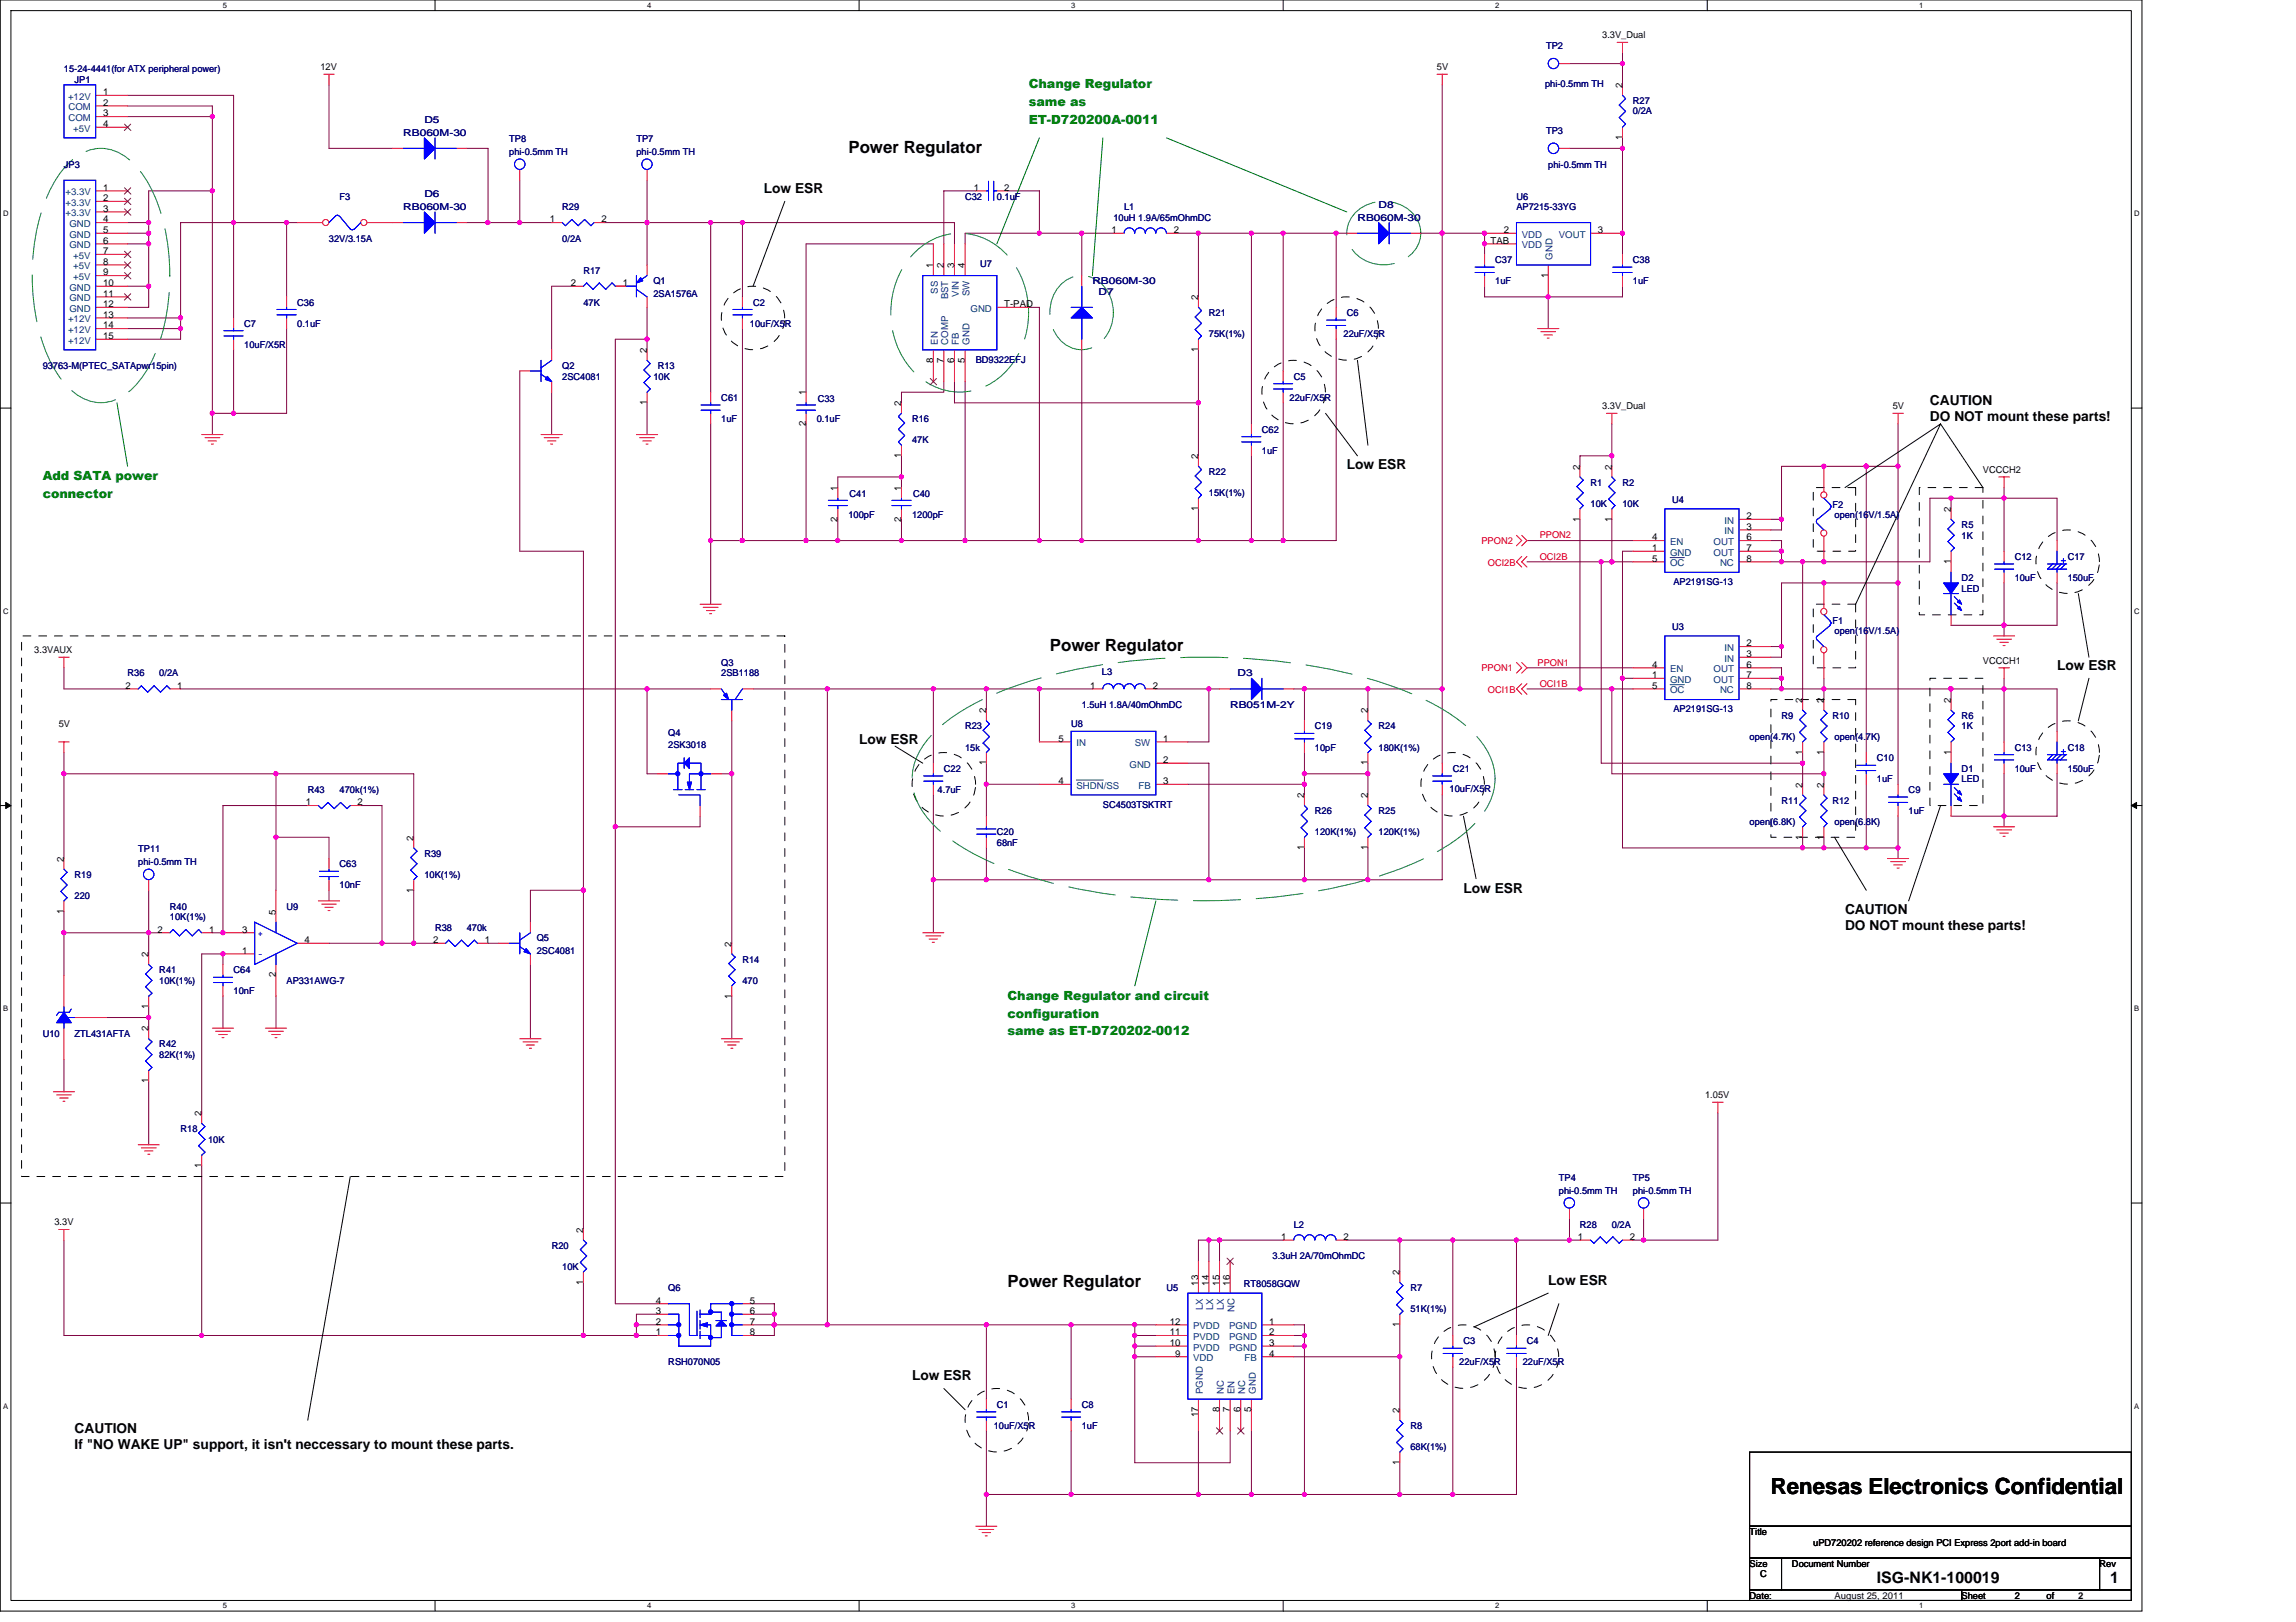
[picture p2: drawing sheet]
<svg xmlns="http://www.w3.org/2000/svg" width="297mm" height="210mm" viewBox="0 0 297 210" stroke-linecap="round" stroke-linejoin="round" font-family="sans-serif">
<defs><g id="words">
<text font-size="2.9" x="229.1" y="193.3">Renesas Electronics Confidential</text>
<g font-size="2.2">
<text x="109.8" y="19.9">Power Regulator</text>
<text x="135.8" y="84.3">Power Regulator</text>
<text x="130.3" y="166.6">Power Regulator</text>
</g>
<g font-size="2.1">
<text x="242.8" y="204.9">ISG-NK1-100019</text>
<text x="273" y="204.9">1</text>
</g>
<g font-size="1.8">
<text x="98.8" y="25">Low ESR</text>
<text x="249.7" y="52.4">CAUTION</text>
<text x="249.7" y="54.5">DO NOT mount these parts!</text>
<text x="174.2" y="60.6">Low ESR</text>
<text x="266.1" y="86.7">Low ESR</text>
<text x="111.1" y="96.3">Low ESR</text>
<text x="189.3" y="115.5">Low ESR</text>
<text x="238.7" y="118.2">CAUTION</text>
<text x="238.7" y="120.4">DO NOT mount these parts!</text>
<text x="200.3" y="166.2">Low ESR</text>
<text x="118" y="178.6">Low ESR</text>
<text x="9.6" y="185.4">CAUTION</text>
<text x="9.6" y="187.6">If &quot;NO WAKE UP&quot; support, it isn't neccessary to mount these parts.</text>
</g>
<g font-size="1.6" fill="#008000">
<text x="133.1" y="11.4">Change Regulator</text>
<text x="133.1" y="13.7">same as</text>
<text x="133.1" y="16">ET-D720200A-0011</text>
<text x="5.5" y="62.1">Add SATA power</text>
<text x="5.5" y="64.5">connector</text>
<text x="130.3" y="129.4">Change Regulator and circuit</text>
<text x="130.3" y="131.7">configuration</text>
<text x="130.3" y="134">same as ET-D720202-0012</text>
</g>
<g font-size="1.2">
<text x="207.3" y="5">3.3V_Dual</text>
<text x="41.5" y="9.1">12V</text>
<text x="185.9" y="9.1">5V</text>
<text x="209.9" y="11.4" transform="rotate(-90 209.9 11.4)">2</text>
<text x="13.3" y="13.7">2</text>
<text x="13.3" y="15.1">3</text>
<text x="13.3" y="16.4">4</text>
<text x="13.3" y="12.3">1</text>
<text x="209.9" y="18.1" transform="rotate(-90 209.9 18.1)">1</text>
<text x="13.3" y="28.8">4</text>
<text x="13.3" y="27.4">3</text>
<text x="13.3" y="26">2</text>
<text x="13.3" y="24.7">1</text>
<text x="71.1" y="28.8">1</text>
<text x="77.8" y="28.8">2</text>
<text x="126" y="24.7">1</text>
<text x="129.9" y="24.7">2</text>
<text x="13.3" y="30.2">5</text>
<text x="13.3" y="31.5">6</text>
<text x="13.3" y="32.9">7</text>
<text x="13.3" y="34.3">8</text>
<text x="13.3" y="35.6">9</text>
<text x="120.7" y="34.7" transform="rotate(-90 120.7 34.7)">1</text>
<text x="122.1" y="34.7" transform="rotate(-90 122.1 34.7)">2</text>
<text x="123.5" y="34.7" transform="rotate(-90 123.5 34.7)">3</text>
<text x="124.8" y="34.7" transform="rotate(-90 124.8 34.7)">4</text>
<text x="143.8" y="30.2">1</text>
<text x="151.9" y="30.2">2</text>
<text x="192.8" y="31.5">TAB</text>
<text x="194.6" y="30.2">2</text>
<text x="200.3" y="35.9" transform="rotate(-90 200.3 35.9)">1</text>
<text x="206.7" y="30.2">3</text>
<text x="13.3" y="37">10</text>
<text x="13.3" y="38.4">11</text>
<text x="13.3" y="39.8">12</text>
<text x="13.3" y="41.1">13</text>
<text x="73.8" y="37">2</text>
<text x="80.6" y="37">1</text>
<text x="129.9" y="39.8">T-PAD</text>
<text x="155" y="38.8" transform="rotate(-90 155 38.8)">2</text>
<text x="13.3" y="42.5">14</text>
<text x="13.3" y="43.9">15</text>
<text x="83.7" y="45.7" transform="rotate(-90 83.7 45.7)">2</text>
<text x="120.7" y="46.9" transform="rotate(-90 120.7 46.9)">8</text>
<text x="122.1" y="46.9" transform="rotate(-90 122.1 46.9)">7</text>
<text x="123.5" y="46.9" transform="rotate(-90 123.5 46.9)">6</text>
<text x="124.8" y="46.9" transform="rotate(-90 124.8 46.9)">5</text>
<text x="155" y="45.6" transform="rotate(-90 155 45.6)">1</text>
<text x="83.7" y="52.4" transform="rotate(-90 83.7 52.4)">1</text>
<text x="104.3" y="51.2" transform="rotate(-90 104.3 51.2)">1</text>
<text x="116.6" y="52.5" transform="rotate(-90 116.6 52.5)">2</text>
<text x="207.3" y="53">3.3V_Dual</text>
<text x="244.9" y="53">5V</text>
<text x="104.3" y="55.1" transform="rotate(-90 104.3 55.1)">2</text>
<text x="116.6" y="59.3" transform="rotate(-90 116.6 59.3)">1</text>
<text x="155" y="59.4" transform="rotate(-90 155 59.4)">2</text>
<text x="108.4" y="63.5" transform="rotate(-90 108.4 63.5)">1</text>
<text x="116.6" y="63.5" transform="rotate(-90 116.6 63.5)">1</text>
<text x="204.4" y="60.8" transform="rotate(-90 204.4 60.8)">2</text>
<text x="208.5" y="60.8" transform="rotate(-90 208.5 60.8)">2</text>
<text x="256.5" y="61.2">VCCCH2</text>
<text x="108.4" y="67.5" transform="rotate(-90 108.4 67.5)">2</text>
<text x="116.6" y="67.5" transform="rotate(-90 116.6 67.5)">2</text>
<text x="155" y="66.1" transform="rotate(-90 155 66.1)">1</text>
<text x="204.4" y="67.5" transform="rotate(-90 204.4 67.5)">1</text>
<text x="208.5" y="67.5" transform="rotate(-90 208.5 67.5)">1</text>
<text x="213.8" y="71.3">1</text>
<text x="213.8" y="69.9">4</text>
<text x="225.9" y="71.3">7</text>
<text x="225.9" y="69.9">6</text>
<text x="225.9" y="68.6">3</text>
<text x="225.9" y="67.2">2</text>
<text x="252.4" y="66.3" transform="rotate(-90 252.4 66.3)">2</text>
<text x="213.8" y="72.7">5</text>
<text x="225.9" y="72.7">8</text>
<text x="252.4" y="73" transform="rotate(-90 252.4 73)">1</text>
<text x="225.9" y="83.7">2</text>
<text x="4.4" y="84.5">3.3VAUX</text>
<text x="16.3" y="89.1">2</text>
<text x="22.9" y="89.1">1</text>
<text x="141.1" y="89.1">1</text>
<text x="149.1" y="89.1">2</text>
<text x="213.8" y="89.1">5</text>
<text x="213.8" y="87.8">1</text>
<text x="213.8" y="86.4">4</text>
<text x="225.9" y="87.8">7</text>
<text x="225.9" y="86.4">6</text>
<text x="225.9" y="85">3</text>
<text x="225.9" y="89.1">8</text>
<text x="256.5" y="85.9">VCCCH1</text>
<text x="7.6" y="94.1">5V</text>
<text x="127.6" y="92.3" transform="rotate(-90 127.6 92.3)">2</text>
<text x="136.9" y="96">5</text>
<text x="150.5" y="96">1</text>
<text x="176.9" y="92.3" transform="rotate(-90 176.9 92.3)">2</text>
<text x="233.2" y="91" transform="rotate(-90 233.2 91)">2</text>
<text x="235.9" y="91" transform="rotate(-90 235.9 91)">2</text>
<text x="252.4" y="91" transform="rotate(-90 252.4 91)">2</text>
<text x="127.6" y="99" transform="rotate(-90 127.6 99)">1</text>
<text x="136.9" y="101.5">4</text>
<text x="150.5" y="98.7">2</text>
<text x="150.5" y="101.5">3</text>
<text x="176.9" y="99" transform="rotate(-90 176.9 99)">1</text>
<text x="233.2" y="101.9" transform="rotate(-90 233.2 101.9)">2</text>
<text x="233.2" y="97.7" transform="rotate(-90 233.2 97.7)">1</text>
<text x="235.9" y="101.9" transform="rotate(-90 235.9 101.9)">2</text>
<text x="235.9" y="97.7" transform="rotate(-90 235.9 97.7)">1</text>
<text x="252.4" y="97.7" transform="rotate(-90 252.4 97.7)">1</text>
<text x="39.6" y="104.2">1</text>
<text x="46.3" y="104.2">2</text>
<text x="168.7" y="103.3" transform="rotate(-90 168.7 103.3)">2</text>
<text x="176.9" y="103.3" transform="rotate(-90 176.9 103.3)">2</text>
<text x="8.3" y="111.5" transform="rotate(-90 8.3 111.5)">2</text>
<text x="53.5" y="108.8" transform="rotate(-90 53.5 108.8)">2</text>
<text x="168.7" y="110" transform="rotate(-90 168.7 110)">1</text>
<text x="176.9" y="110" transform="rotate(-90 176.9 110)">1</text>
<text x="233.2" y="108.6" transform="rotate(-90 233.2 108.6)">1</text>
<text x="235.9" y="108.6" transform="rotate(-90 235.9 108.6)">1</text>
<text x="8.3" y="118.2" transform="rotate(-90 8.3 118.2)">1</text>
<text x="35.7" y="118.4" transform="rotate(-90 35.7 118.4)">5</text>
<text x="53.5" y="115.5" transform="rotate(-90 53.5 115.5)">1</text>
<text x="19.2" y="123.9" transform="rotate(-90 19.2 123.9)">2</text>
<text x="20.4" y="120.7">2</text>
<text x="27" y="120.7">1</text>
<text x="31.3" y="120.7">3</text>
<text x="31.3" y="123.4">1</text>
<text x="39.4" y="122">4</text>
<text x="56" y="122">2</text>
<text x="62.7" y="122">1</text>
<text x="94.7" y="122.5" transform="rotate(-90 94.7 122.5)">2</text>
<text x="19.2" y="130.6" transform="rotate(-90 19.2 130.6)">1</text>
<text x="35.7" y="126.5" transform="rotate(-90 35.7 126.5)">2</text>
<text x="94.7" y="129.2" transform="rotate(-90 94.7 129.2)">1</text>
<text x="19.2" y="133.5" transform="rotate(-90 19.2 133.5)">2</text>
<text x="19.2" y="140.2" transform="rotate(-90 19.2 140.2)">1</text>
<text x="220.6" y="142.1">1.05V</text>
<text x="26.1" y="144.4" transform="rotate(-90 26.1 144.4)">2</text>
<text x="26.1" y="151.2" transform="rotate(-90 26.1 151.2)">1</text>
<text x="7" y="158.6">3.3V</text>
<text x="75.5" y="159.5" transform="rotate(-90 75.5 159.5)">2</text>
<text x="165.8" y="160.5">1</text>
<text x="173.8" y="160.5">2</text>
<text x="204.1" y="160.5">1</text>
<text x="210.9" y="160.5">2</text>
<text x="75.5" y="166.2" transform="rotate(-90 75.5 166.2)">1</text>
<text x="155" y="166.4" transform="rotate(-90 155 166.4)">13</text>
<text x="156.4" y="166.4" transform="rotate(-90 156.4 166.4)">14</text>
<text x="157.8" y="166.4" transform="rotate(-90 157.8 166.4)">15</text>
<text x="159.1" y="166.4" transform="rotate(-90 159.1 166.4)">16</text>
<text x="181.1" y="165" transform="rotate(-90 181.1 165)">2</text>
<text x="84.8" y="168.7">4</text>
<text x="84.8" y="170.1">3</text>
<text x="84.8" y="171.4">2</text>
<text x="84.8" y="172.8">1</text>
<text x="97" y="172.8">8</text>
<text x="97" y="168.7">5</text>
<text x="97" y="170.1">6</text>
<text x="97" y="171.4">7</text>
<text x="151.4" y="172.8">11</text>
<text x="151.4" y="171.4">12</text>
<text x="164.2" y="171.4">1</text>
<text x="164.2" y="172.8">2</text>
<text x="181.1" y="171.7" transform="rotate(-90 181.1 171.7)">1</text>
<text x="151.4" y="174.2">10</text>
<text x="152" y="175.6">9</text>
<text x="164.2" y="174.2">3</text>
<text x="164.2" y="175.6">4</text>
<text x="155" y="183.4" transform="rotate(-90 155 183.4)">17</text>
<text x="157.8" y="182.7" transform="rotate(-90 157.8 182.7)">8</text>
<text x="159.1" y="182.7" transform="rotate(-90 159.1 182.7)">7</text>
<text x="160.5" y="182.7" transform="rotate(-90 160.5 182.7)">6</text>
<text x="161.9" y="182.7" transform="rotate(-90 161.9 182.7)">5</text>
<text x="181.1" y="182.8" transform="rotate(-90 181.1 182.8)">2</text>
<text x="181.1" y="189.6" transform="rotate(-90 181.1 189.6)">1</text>
<text x="226.4" y="198.6">Title</text>
<text x="226.4" y="202.8">Size</text>
<text x="231.8" y="202.8">Document Number</text>
<text x="234.6" y="200">uPD720202 reference design PCI Express 2port add-in board</text>
<text x="271.6" y="202.8">Rev</text>
<text x="226.4" y="206.9">Date:</text>
<text x="227.7" y="204.1">C</text>
<text x="237.3" y="206.9">August 25, 2011</text>
<text x="253.8" y="206.9">Sheet</text>
<text x="260.6" y="206.9">2</text>
<text x="264.8" y="206.9">of</text>
<text x="268.9" y="206.9">2</text>
</g>
<g font-size="1.2" fill="#000080">
<text x="8.3" y="9.4">15-24-4441(for ATX peripheral power)</text>
<text x="9.6" y="10.7">JP1</text>
<text x="199.9" y="11.3">phi-0.5mm TH</text>
<text x="200" y="6.3">TP2</text>
<text x="52.2" y="17.6">RB060M-30</text>
<text x="54.9" y="15.9">D5</text>
<text x="200" y="17.3">TP3</text>
<text x="211.3" y="13.5">R27</text>
<text x="211.3" y="14.7">0/2A</text>
<text x="8.3" y="21.7">JP3</text>
<text x="65.9" y="18.4">TP8</text>
<text x="65.9" y="20">phi-0.5mm TH</text>
<text x="82.3" y="18.4">TP7</text>
<text x="82.3" y="20">phi-0.5mm TH</text>
<text x="200.3" y="21.7">phi-0.5mm TH</text>
<text x="43.9" y="25.8">F3</text>
<text x="52.2" y="27.2">RB060M-30</text>
<text x="54.9" y="25.5">D6</text>
<text x="72.7" y="27.2">R29</text>
<text x="124.9" y="25.8">C32</text>
<text x="129" y="25.8">0.1uF</text>
<text x="144.1" y="28.6">10uH 1.9A/65mOhmDC</text>
<text x="145.4" y="27.2">L1</text>
<text x="175.6" y="28.6">RB060M-30</text>
<text x="178.3" y="26.9">D8</text>
<text x="196.2" y="25.8">U6</text>
<text x="196.2" y="27.2">AP7215-33YG</text>
<text x="42.6" y="31.3">32V/3.15A</text>
<text x="72.7" y="31.3">0/2A</text>
<text x="75.5" y="35.4">R17</text>
<text x="126.8" y="34.6">U7</text>
<text x="193.4" y="34">C37</text>
<text x="211.3" y="34">C38</text>
<text x="38.5" y="39.5">C36</text>
<text x="75.5" y="39.5">47K</text>
<text x="84.5" y="36.8">Q1</text>
<text x="84.5" y="38.4">2SA1576A</text>
<text x="97.4" y="39.5">C2</text>
<text x="141.3" y="36.8">RB060M-30</text>
<text x="142.1" y="38.2">D7</text>
<text x="156.4" y="40.9">R21</text>
<text x="174.2" y="40.9">C6</text>
<text x="193.4" y="36.8">1uF</text>
<text x="211.3" y="36.8">1uF</text>
<text x="5.5" y="47.8">93763-M(PTEC_SATApwr15pin)</text>
<text x="31.6" y="42.3">C7</text>
<text x="31.6" y="45">10uF/X5R</text>
<text x="38.5" y="42.3">0.1uF</text>
<text x="72.7" y="47.8">Q2</text>
<text x="85.1" y="47.8">R13</text>
<text x="97" y="42.3">10uF/X5R</text>
<text x="126.2" y="46.9">BD9322EFJ</text>
<text x="156.4" y="43.6">75K(1%)</text>
<text x="173.8" y="43.6">22uF/X5R</text>
<text x="72.7" y="49.1">2SC4081</text>
<text x="84.5" y="49.1">10K</text>
<text x="93.3" y="51.9">C61</text>
<text x="105.8" y="52">C33</text>
<text x="166.8" y="51.9">22uF/X5R</text>
<text x="167.4" y="49.1">C5</text>
<text x="93.3" y="54.6">1uF</text>
<text x="105.7" y="54.6">0.1uF</text>
<text x="118" y="54.6">R16</text>
<text x="118" y="57.4">47K</text>
<text x="163.3" y="56">C62</text>
<text x="163.3" y="58.7">1uF</text>
<text x="109.9" y="64.3">C41</text>
<text x="118.1" y="64.3">C40</text>
<text x="156.4" y="61.5">R22</text>
<text x="156.4" y="64.2">15K(1%)</text>
<text x="205.8" y="62.8">R1</text>
<text x="205.8" y="65.6">10K</text>
<text x="209.9" y="62.8">R2</text>
<text x="209.9" y="65.6">10K</text>
<text x="216.3" y="65">U4</text>
<text x="237.1" y="65.7">F2</text>
<text x="109.8" y="67">100pF</text>
<text x="118" y="67">1200pF</text>
<text x="237.3" y="67">open(16V/1.5A)</text>
<text x="253.8" y="68.3">R5</text>
<text x="253.8" y="69.7">1K</text>
<text x="216.5" y="75.7">AP2191SG-13</text>
<text x="253.8" y="75.2">D2</text>
<text x="253.8" y="76.6">LED</text>
<text x="260.6" y="72.5">C12</text>
<text x="260.6" y="75.2">10uF</text>
<text x="267.5" y="72.5">C17</text>
<text x="267.5" y="75.2">150uF</text>
<text x="216.3" y="81.5">U3</text>
<text x="237.1" y="80.8">F1</text>
<text x="237.3" y="82">open(16V/1.5A)</text>
<text x="16.5" y="87.5">R36</text>
<text x="20.6" y="87.5">0/2A</text>
<text x="93.3" y="86.2">Q3</text>
<text x="93.3" y="87.5">2SB1188</text>
<text x="142.6" y="87.4">L3</text>
<text x="160.1" y="87.5">D3</text>
<text x="86.5" y="95.2">Q4</text>
<text x="124.9" y="94.4">R23</text>
<text x="138.6" y="94.1">U8</text>
<text x="140" y="91.7">1.5uH 1.8A/40mOhmDC</text>
<text x="159.1" y="91.7">RB051M-2Y</text>
<text x="170.1" y="94.4">C19</text>
<text x="178.3" y="94.4">R24</text>
<text x="216.5" y="92.2">AP2191SG-13</text>
<text x="226.4" y="95.8">open(4.7K)</text>
<text x="230.5" y="93">R9</text>
<text x="237.1" y="93">R10</text>
<text x="237.3" y="95.8">open(4.7K)</text>
<text x="253.8" y="93">R6</text>
<text x="253.8" y="94.4">1K</text>
<text x="86.5" y="96.9">2SK3018</text>
<text x="122.1" y="99.9">C22</text>
<text x="124.9" y="97.1">15k</text>
<text x="170.1" y="97.1">10pF</text>
<text x="178.3" y="97.1">180K(1%)</text>
<text x="188" y="99.9">C21</text>
<text x="242.8" y="98.5">C10</text>
<text x="242.8" y="101.3">1uF</text>
<text x="253.8" y="99.9">D1</text>
<text x="253.8" y="101.3">LED</text>
<text x="260.6" y="97.1">C13</text>
<text x="260.6" y="99.9">10uF</text>
<text x="267.5" y="97.1">C18</text>
<text x="267.5" y="99.9">150uF</text>
<text x="39.8" y="102.6">R43</text>
<text x="43.9" y="102.6">470k(1%)</text>
<text x="121.3" y="102.6">4.7uF</text>
<text x="142.7" y="104.5">SC4503TSKTRT</text>
<text x="170.1" y="105.4">R26</text>
<text x="178.3" y="105.4">R25</text>
<text x="187.5" y="102.5">10uF/X5R</text>
<text x="226.4" y="106.7">open(6.8K)</text>
<text x="230.5" y="104">R11</text>
<text x="237.1" y="104">R12</text>
<text x="237.3" y="106.7">open(6.8K)</text>
<text x="246.9" y="102.6">C9</text>
<text x="246.9" y="105.4">1uF</text>
<text x="9.6" y="113.6">R19</text>
<text x="17.9" y="110.3">TP11</text>
<text x="17.9" y="112">phi-0.5mm TH</text>
<text x="43.9" y="112.2">C63</text>
<text x="54.9" y="110.8">R39</text>
<text x="54.9" y="113.6">10K(1%)</text>
<text x="129" y="108.1">C20</text>
<text x="129" y="109.5">68nF</text>
<text x="170.1" y="108.1">120K(1%)</text>
<text x="178.3" y="108.1">120K(1%)</text>
<text x="9.6" y="116.3">220</text>
<text x="22" y="117.7">R40</text>
<text x="22" y="119.1">10K(1%)</text>
<text x="37.1" y="117.7">U9</text>
<text x="43.9" y="115">10nF</text>
<text x="20.6" y="125.9">R41</text>
<text x="30.2" y="125.9">C64</text>
<text x="56.3" y="120.5">R38</text>
<text x="60.4" y="120.5">470k</text>
<text x="69.4" y="121.8">Q5</text>
<text x="69.4" y="123.5">2SC4081</text>
<text x="96.1" y="124.6">R14</text>
<text x="20.6" y="127.3">10K(1%)</text>
<text x="30.2" y="128.7">10nF</text>
<text x="37.1" y="127.3">AP331AWG-7</text>
<text x="96.1" y="127.3">470</text>
<text x="5.5" y="134.2">U10</text>
<text x="9.6" y="134.2">ZTL431AFTA</text>
<text x="20.6" y="135.6">R42</text>
<text x="20.6" y="136.9">82K(1%)</text>
<text x="23.4" y="146.5">R18</text>
<text x="26.9" y="147.9">10K</text>
<text x="201.7" y="152.8">TP4</text>
<text x="201.7" y="154.5">phi-0.5mm TH</text>
<text x="211.3" y="152.8">TP5</text>
<text x="211.3" y="154.5">phi-0.5mm TH</text>
<text x="71.4" y="161.6">R20</text>
<text x="167.4" y="158.9">L2</text>
<text x="204.4" y="158.9">R28</text>
<text x="208.5" y="158.9">0/2A</text>
<text x="72.7" y="164.3">10K</text>
<text x="86.5" y="167.1">Q6</text>
<text x="150.9" y="167.1">U5</text>
<text x="160.9" y="166.5">RT8058GQW</text>
<text x="164.6" y="163">3.3uH 2A/70mOhmDC</text>
<text x="182.5" y="167.1">R7</text>
<text x="182.5" y="169.8">51K(1%)</text>
<text x="189.3" y="173.9">C3</text>
<text x="197.5" y="173.9">C4</text>
<text x="86.5" y="176.7">RSH070N05</text>
<text x="188.8" y="176.7">22uF/X5R</text>
<text x="197" y="176.7">22uF/X5R</text>
<text x="128.6" y="184.9">10uF/X5R</text>
<text x="129" y="182.2">C1</text>
<text x="140" y="182.2">C8</text>
<text x="140" y="184.9">1uF</text>
<text x="182.5" y="184.9">R8</text>
<text x="182.5" y="187.7">68K(1%)</text>
</g>
<g font-size="1.2" fill="#004080">
<text x="8.8" y="12.9">+12V</text>
<text x="8.9" y="14.3">COM</text>
<text x="8.9" y="15.7">COM</text>
<text x="9.5" y="17">+5V</text>
<text x="8.5" y="28">+3.3V</text>
<text x="8.5" y="26.6">+3.3V</text>
<text x="8.5" y="25.3">+3.3V</text>
<text x="9" y="29.4">GND</text>
<text x="9" y="30.8">GND</text>
<text x="9" y="32.1">GND</text>
<text x="9.5" y="33.5">+5V</text>
<text x="9.5" y="34.9">+5V</text>
<text x="196.9" y="30.8">VDD</text>
<text x="196.9" y="32.1">VDD</text>
<text x="200.9" y="33.6" transform="rotate(-90 200.9 33.6)">GND</text>
<text x="201.7" y="30.8">VOUT</text>
<text x="8.8" y="41.7">+12V</text>
<text x="9" y="37.6">GND</text>
<text x="9" y="39">GND</text>
<text x="9" y="40.3">GND</text>
<text x="9.5" y="36.2">+5V</text>
<text x="121.3" y="38" transform="rotate(-90 121.3 38)">SS</text>
<text x="122.7" y="38.8" transform="rotate(-90 122.7 38.8)">BST</text>
<text x="124.1" y="38.4" transform="rotate(-90 124.1 38.4)">VIN</text>
<text x="125.4" y="38.4" transform="rotate(-90 125.4 38.4)">SW</text>
<text x="125.6" y="40.3">GND</text>
<text x="8.8" y="43.1">+12V</text>
<text x="8.8" y="44.5">+12V</text>
<text x="121.3" y="44.6" transform="rotate(-90 121.3 44.6)">EN</text>
<text x="122.7" y="44.6" transform="rotate(-90 122.7 44.6)">COMP</text>
<text x="124.1" y="44.6" transform="rotate(-90 124.1 44.6)">FB</text>
<text x="125.4" y="44.6" transform="rotate(-90 125.4 44.6)">GND</text>
<text x="216.1" y="71.9">GND</text>
<text x="216.1" y="70.5">EN</text>
<text x="221.7" y="71.9">OUT</text>
<text x="221.7" y="70.5">OUT</text>
<text x="223.1" y="69.2">IN</text>
<text x="223.1" y="67.8">IN</text>
<text x="216.1" y="73.3">OC</text>
<text x="222.5" y="73.3">NC</text>
<text x="216.1" y="89.7">OC</text>
<text x="216.1" y="88.3">GND</text>
<text x="216.1" y="87">EN</text>
<text x="221.7" y="88.3">OUT</text>
<text x="221.7" y="87">OUT</text>
<text x="222.5" y="89.7">NC</text>
<text x="223.1" y="85.6">IN</text>
<text x="223.1" y="84.2">IN</text>
<text x="139.3" y="96.6">IN</text>
<text x="146.1" y="99.3">GND</text>
<text x="146.8" y="96.6">SW</text>
<text x="139.3" y="102.1">SHDN/SS</text>
<text x="147.3" y="102.1">FB</text>
<text x="154.3" y="173.4">PVDD</text>
<text x="154.3" y="172">PVDD</text>
<text x="155.6" y="169.5" transform="rotate(-90 155.6 169.5)">LX</text>
<text x="157" y="169.5" transform="rotate(-90 157 169.5)">LX</text>
<text x="158.3" y="169.5" transform="rotate(-90 158.3 169.5)">LX</text>
<text x="159" y="172">PGND</text>
<text x="159" y="173.4">PGND</text>
<text x="159.7" y="169.8" transform="rotate(-90 159.7 169.8)">NC</text>
<text x="154.3" y="176.1">VDD</text>
<text x="154.3" y="174.8">PVDD</text>
<text x="159" y="174.8">PGND</text>
<text x="161" y="176.1">FB</text>
<text x="155.6" y="180.4" transform="rotate(-90 155.6 180.4)">PGND</text>
<text x="158.3" y="180.4" transform="rotate(-90 158.3 180.4)">NC</text>
<text x="159.7" y="180.4" transform="rotate(-90 159.7 180.4)">EN</text>
<text x="161.1" y="180.4" transform="rotate(-90 161.1 180.4)">NC</text>
<text x="162.5" y="180.4" transform="rotate(-90 162.5 180.4)">GND</text>
</g>
<g font-size="1.2" fill="#f00">
<text x="191.7" y="70.4">PPON2</text>
<text x="199.2" y="69.7">PPON2</text>
<text x="192.5" y="73.3">OCI2B</text>
<text x="199.2" y="72.4">OCI2B</text>
<text x="191.7" y="86.8">PPON1</text>
<text x="192.5" y="89.7">OCI1B</text>
<text x="198.9" y="86.1">PPON1</text>
<text x="199.2" y="88.9">OCI1B</text>
</g>
<g font-size="1.2" fill="#00f">
<text x="33.4" y="121.1">+</text>
<text x="33.4" y="123.9">-</text>
</g>
<g font-size="1">
<text x="28.8" y="1">5</text>
<text x="83.7" y="1">4</text>
<text x="138.6" y="1">3</text>
<text x="193.4" y="1">2</text>
<text x="248.3" y="1">1</text>
<text x=".4" y="28">D</text>
<text x="276.1" y="28">D</text>
<text x=".4" y="79.4">C</text>
<text x="276.1" y="79.4">C</text>
<text x=".4" y="130.9">B</text>
<text x="276.1" y="130.9">B</text>
<text x=".4" y="182.3">A</text>
<text x="276.1" y="182.3">A</text>
<text x="28.8" y="208.2">5</text>
<text x="83.7" y="208.2">4</text>
<text x="138.6" y="208.2">3</text>
<text x="193.4" y="208.2">2</text>
<text x="248.3" y="208.2">1</text>
</g>
</g></defs>
<path d="M0 0h277.1v208.5h-277.1zM1.4 1.4h274.3v205.7h-274.3z" fill="none" stroke="#000" stroke-width=".13"/>
<g fill="#fff">
<path d="M28.8 .1h.6v1.1h-.6z"/>
<path d="M28.8 207.3h.6v1.1h-.6z"/>
</g>
<path d="M56.3 0v1.4M56.3 207.1v1.4" fill="none" stroke="#000" stroke-width=".13"/>
<g fill="#fff">
<path d="M83.7 .1h.6v1.1h-.6z"/>
<path d="M83.7 207.3h.6v1.1h-.6z"/>
</g>
<path d="M111.1 0v1.4M111.1 207.1v1.4" fill="none" stroke="#000" stroke-width=".13"/>
<g fill="#fff">
<path d="M138.6 .1h.5v1.1h-.5z"/>
<path d="M138.6 207.3h.5v1.1h-.5z"/>
</g>
<path d="M166 0v1.4M166 207.1v1.4" fill="none" stroke="#000" stroke-width=".13"/>
<g fill="#fff">
<path d="M193.4 .1h.6v1.1h-.6z"/>
<path d="M193.4 207.3h.6v1.1h-.6z"/>
</g>
<path d="M220.9 0v1.4M220.9 207.1v1.4" fill="none" stroke="#000" stroke-width=".13"/>
<g fill="#fff">
<path d="M248.3 .1h.6v1.1h-.6z"/>
<path d="M248.3 207.3h.6v1.1h-.6z"/>
<path d="M.4 27.1h.7v1.1h-.7z"/>
<path d="M276.1 27.1h.7v1.1h-.7z"/>
<path d="M.4 78.5h.7v1.1h-.7z"/>
<path d="M276.1 78.5h.7v1.1h-.7z"/>
</g>
<path d="M0 52.8h1.4M275.7 52.8h1.4" fill="none" stroke="#000" stroke-width=".13"/>
<g fill="#fff">
<path d="M.4 130h.7v1.1h-.7z"/>
<path d="M276.1 130h.7v1.1h-.7z"/>
</g>
<path d="M0 104.2h1.4M275.7 104.2h1.4" fill="none" stroke="#000" stroke-width=".13"/>
<path d="M.7 103.8l.7 .4-.7 .4zM275.7 104.2l.7-.4v.8z" fill="#000" stroke="#000" stroke-width=".13"/>
<g fill="#fff">
<path d="M.4 181.4h.7v1.1h-.7z"/>
<path d="M276.1 181.4h.7v1.1h-.7z"/>
</g>
<g fill="none" stroke="#000" stroke-width=".13">
<path d="M101.5 26.1l-4.1 10.9M171.5 53.5l4.1 5.5M175.6 46.6l1.4 11M251.1 54.9l-12.4 8.2M251.1 54.9l-11 23.3M251.1 54.9l5.4 8.2M268.9 76.8l1.4 8.2M115.8 96.6l3.6 2.2M270.3 87.8l-1.4 5.5M189.3 105.6l1.7 8.1M237.3 108.4l4.1 6.8M251.1 104.2l-4.2 12.4"/>
<path d="M0 155.7h1.4M45.3 152.3l-5.5 31.5M275.7 155.7h1.4M122.1 179.7l2.8 2.7M200.3 167.3l-9.6 4.4M201.7 168.7l-1.4 4.1M226.4 187.9h49.3v9.6h-49.3zM226.4 197.5h49.3v4.1h-49.3zM226.4 201.6h4.1v4.1h-4.1zM226.4 205.7h27.4v1.4h-27.4zM230.5 201.6h41.1v4.1h-41.1zM253.8 205.7h21.9v1.4h-21.9z"/>
<path d="M271.6 201.6h4.1v4.1h-4.1z"/>
</g>
<g fill="none" stroke="#800040" stroke-width=".13">
<path d="M16.5 13.7h11v42.5M16.5 12.3h13.7v28.8M16.5 15.1h11M42.6 11v8.2h8.2M60.4 19.2h2.7v9.6M186.6 11v87.8M203 8.2h6.9M203 19.2h6.9M209.9 6.9v4.1M209.9 17.8v15.1M19.2 31.6v5.4h-2.7M19.2 30.2v1.4h-2.7"/>
<path d="M19.2 28.8v1.4h-2.7M19.2 37v2.8h-2.7M27.5 24.7h-8.3v4.1h-2.7M37.1 38.4v-9.6h-13.7v15.1h-6.9M37.1 28.8h1.4M60.4 28.8h11M67.2 23.3v5.5M74.1 37h-2.7v8.3M78.2 28.8h45.3v2.8M79.6 37h1.4M83.7 23.3v11M83.7 39.8v5.5"/>
<path d="M91.9 28.8v22M96.1 28.8v9.6M120.8 31.6h-16.5v19.2M126.2 24.7h-4.1v6.9M130.3 24.7h4.2v5.5M133.1 39.8h1.4v30.2M140 30.2v5.5M144.1 30.2h-19.2v1.4M152.3 30.2h2.7M155 30.2h6.9v24.7M155 30.2v8.2M161.9 30.2h4.1"/>
<path d="M166 30.2h6.9v9.6M166 30.2v17.8M172.9 30.2h1.3M183.8 30.2h8.3v2.7M192.1 37v1.4h17.8v-1.4M200.3 38.4v4.1M16.5 41.1h6.9M16.5 42.5h6.9M30.2 45.3v8.2M37.1 42.5v11h-9.6M67.2 48v23.3h8.3v87.8M71.4 50.8v5.4"/>
<path d="M83.7 43.9h-4.1v124.8h5.5M83.7 52.1v4.1M91.9 54.9v23.3M96.1 42.5v27.5M104.3 54.9v15.1M116.6 59v4.1M122.1 49.4v1.4h-5.5v1.3M123.5 49.4v2.7h31.5M124.9 49.4v20.6M140 45.3v24.7M155 45.3v13.7M161.9 59v11"/>
<path d="M166 52.1v17.9M172.9 43.9v26.1h-81M208.5 54.9v5.4M208.5 59h-4.1v1.3M245.6 54.9v46.6M108.4 67.2v2.8M116.6 61.7h-8.2v1.4M116.6 67.2v2.8M155 65.8v4.2M197.5 70h13.8M197.5 72.7h13.8M204.4 67.2v22"/>
<path d="M207.2 72.7v26.1h26M208.5 67.2v5.5M211.3 71.3h-1.4v38.4h35.7M229.1 70h1.4v2.7M229.1 71.3h1.4M229.1 67.2h1.4M233.2 72.7v17.8M241.4 60.3v37.1M245.6 60.3h-15.1v8.3h-1.4M245.6 75.4h-15.1v9.6h-1.4M252.4 64.5v1.3M259.3 63.1v8.2"/>
<path d="M259.3 75.4v6.9M266.1 70v-5.5h-16.4v8.2h-20.6M266.1 75.4v5.5h-13.7M8.3 86.4v2.8h8.2M8.3 97.4v13.7M23.4 89.2h68.5M83.7 89.2v10.9h1.4M94.7 93.3v28.8M97.4 89.2h30.2M107 89.2v82.2M120.8 89.2v9.6M127.6 89.2h6.9v6.8"/>
<path d="M127.6 89.2v2.7M127.6 98.8v6.8M134.5 89.2h6.8M149.5 89.2h8.3M153.7 98.8h2.7v15.1M156.4 89.2v6.8h-2.7M167.4 89.2h19.2M168.8 89.2v4.1M168.8 97.4v5.5M177 89.2v2.7M177 98.8v4.1M197.5 89.2h13.8"/>
<path d="M197.5 86.4h13.8M208.5 89.2v10.9h27.5M209.9 87.8h1.4M229.1 89.2h37v5.4M229.1 86.4h1.4v2.8M229.1 87.8h1.4M229.1 83.7h1.4M233.2 97.4v4.1M236 87.8v2.7M236 97.4v4.1M252.4 89.2v1.3M259.3 87.8v8.2"/>
<path d="M8.3 118v2.7M8.3 100.1h45.2v8.3M19.2 115.2v8.2M35.7 100.1v8.3h6.9v2.7M35.7 108.4v6.8M39.8 104.2h-11v16.5h-1.3M42.6 115.2v1.4M46.7 104.2h2.7v17.9h4.1M53.5 115.2v6.9h2.8M75.5 115.2h-6.9v4.1M90.6 105.6v1.4h-11M93.3 100.1h1.4"/>
<path d="M120.8 102.9v17.8M127.6 109.7v4.2M127.6 101.5h6.9M153.7 101.5h15.1M168.8 100.1h8.2M168.8 109.7v4.2M177 109.7v4.2M186.6 102.9v11h-65.8M233.2 108.4v1.3M236 108.4v1.3M241.4 101.5v8.2M245.6 105.6v5.5"/>
<path d="M259.3 100.1v6.9M266.1 100.1v5.5h-13.7M8.3 137.2v4.1M13.8 131.7h5.4M19.2 130.3v2.8M19.2 139.9v8.2M20.6 120.7h-12.3v5.5M28.8 124.8v-1.4h-2.7v20.6M28.8 128.9v4.2M35.7 128.9v4.2M42.6 122.1h6.8M63.1 122.1h1.4"/>
<path d="M68.6 124.8v9.6M94.7 128.9v5.5M26.1 150.9v21.9M203 157.7v2.8M222.2 144v16.5h-9.6v-2.8M8.3 160.5v12.3h76.8M75.5 166v6.8M82.3 171.4h2.8M85.1 170.1h-2.8v2.7M97.4 171.4h30.2M97.4 168.7h2.8v4.1h-2.8M97.4 170.1h2.8"/>
<path d="M127.6 171.4h11v9.7M127.6 171.4v9.7M138.6 171.4h10.9M146.8 171.4v1.4h2.7M146.8 174.2h2.7M146.8 175.6h2.7M146.8 172.8v16.5h12.3v-4.1M155 163.2v-2.7h1.4v2.7M156.4 160.5h9.6M157.8 160.5v2.7M167.4 171.4h1.4v22M167.4 172.8h1.4"/>
<path d="M167.4 174.2h1.4M167.4 175.6h13.7M174.2 160.5h30.2M181.1 160.5v4.1M181.1 171.4v11M188 176.9v16.5h8.2v-16.5M188 160.5v12.3M196.2 160.5v12.3M211.3 160.5h1.3M127.6 193.4h60.4M127.6 185.2v12.3M138.6 185.2v8.2"/>
<path d="M155 185.2v8.2M161.9 185.2v8.2M181.1 189.3v4.1"/>
</g>
<g fill="#f0f" stroke="#f0f" stroke-width=".13">
<circle cx="67.2" cy="28.8" r=".27"/>
<circle cx="100.2" cy="171.4" r=".27"/>
<circle cx="186.6" cy="30.2" r=".27"/>
<circle cx="83.7" cy="28.8" r=".27"/>
<circle cx="82.3" cy="171.4" r=".27"/>
<circle cx="192" cy="30.2" r=".27"/>
<circle cx="96" cy="28.8" r=".27"/>
<circle cx="104.3" cy="69.9" r=".27"/>
<circle cx="37.1" cy="28.8" r=".27"/>
<circle cx="107" cy="171.4" r=".27"/>
<circle cx="107" cy="89.1" r=".27"/>
<circle cx="96" cy="69.9" r=".27"/>
<circle cx="155" cy="52.1" r=".27"/>
<circle cx="155" cy="30.2" r=".27"/>
<circle cx="27.5" cy="24.7" r=".27"/>
<circle cx="108.4" cy="69.9" r=".27"/>
<circle cx="166" cy="69.9" r=".27"/>
<circle cx="139.9" cy="30.2" r=".27"/>
<circle cx="134.5" cy="30.2" r=".27"/>
<circle cx="134.5" cy="69.9" r=".27"/>
<circle cx="124.8" cy="69.9" r=".27"/>
<circle cx="116.6" cy="69.9" r=".27"/>
<circle cx="91.9" cy="28.8" r=".27"/>
<circle cx="155" cy="69.9" r=".27"/>
<circle cx="139.9" cy="69.9" r=".27"/>
<circle cx="91.9" cy="69.9" r=".27"/>
<circle cx="75.5" cy="115.2" r=".27"/>
<circle cx="161.9" cy="30.2" r=".27"/>
<circle cx="161.9" cy="69.9" r=".27"/>
<circle cx="79.6" cy="107" r=".27"/>
<circle cx="82.3" cy="172.8" r=".27"/>
<circle cx="75.5" cy="172.8" r=".27"/>
<circle cx="94.7" cy="100.1" r=".27"/>
<circle cx="83.7" cy="43.9" r=".27"/>
<circle cx="209.9" cy="8.2" r=".27"/>
<circle cx="83.7" cy="89.1" r=".27"/>
<circle cx="203" cy="160.5" r=".27"/>
<circle cx="196.2" cy="160.5" r=".27"/>
<circle cx="27.5" cy="53.5" r=".27"/>
<circle cx="209.9" cy="30.2" r=".27"/>
<circle cx="209.9" cy="19.2" r=".27"/>
<circle cx="161.9" cy="193.4" r=".27"/>
<circle cx="155" cy="193.4" r=".27"/>
<circle cx="168.7" cy="174.2" r=".27"/>
<circle cx="146.8" cy="171.4" r=".27"/>
<circle cx="138.6" cy="171.4" r=".27"/>
<circle cx="138.6" cy="193.4" r=".27"/>
<circle cx="168.7" cy="193.4" r=".27"/>
<circle cx="157.8" cy="160.5" r=".27"/>
<circle cx="156.4" cy="160.5" r=".27"/>
<circle cx="168.7" cy="172.8" r=".27"/>
<circle cx="181.1" cy="175.6" r=".27"/>
<circle cx="181.1" cy="160.5" r=".27"/>
<circle cx="212.6" cy="160.5" r=".27"/>
<circle cx="187.9" cy="193.4" r=".27"/>
<circle cx="181.1" cy="193.4" r=".27"/>
<circle cx="127.6" cy="193.4" r=".27"/>
<circle cx="127.6" cy="171.4" r=".27"/>
<circle cx="146.8" cy="175.6" r=".27"/>
<circle cx="146.8" cy="174.2" r=".27"/>
<circle cx="146.8" cy="172.8" r=".27"/>
<circle cx="63.1" cy="28.8" r=".27"/>
<circle cx="192" cy="31.5" r=".27"/>
<circle cx="172.9" cy="30.2" r=".27"/>
<circle cx="200.3" cy="38.4" r=".27"/>
<circle cx="100.2" cy="170.1" r=".27"/>
<circle cx="208.5" cy="72.7" r=".27"/>
<circle cx="230.5" cy="72.7" r=".27"/>
<circle cx="230.5" cy="71.3" r=".27"/>
<circle cx="230.5" cy="67.2" r=".27"/>
<circle cx="235.9" cy="100.1" r=".27"/>
<circle cx="208.5" cy="89.1" r=".27"/>
<circle cx="230.5" cy="83.7" r=".27"/>
<circle cx="233.2" cy="98.8" r=".27"/>
<circle cx="230.5" cy="89.1" r=".27"/>
<circle cx="230.5" cy="87.8" r=".27"/>
<circle cx="233.2" cy="72.7" r=".27"/>
<circle cx="241.4" cy="60.3" r=".27"/>
<circle cx="245.5" cy="109.7" r=".27"/>
<circle cx="241.4" cy="109.7" r=".27"/>
<circle cx="207.1" cy="72.7" r=".27"/>
<circle cx="235.9" cy="75.4" r=".27"/>
<circle cx="235.9" cy="72.7" r=".27"/>
<circle cx="209.9" cy="87.8" r=".27"/>
<circle cx="252.4" cy="89.1" r=".27"/>
<circle cx="235.9" cy="89.1" r=".27"/>
<circle cx="252.4" cy="64.5" r=".27"/>
<circle cx="259.3" cy="80.9" r=".27"/>
<circle cx="259.3" cy="105.6" r=".27"/>
<circle cx="245.5" cy="75.4" r=".27"/>
<circle cx="259.3" cy="64.5" r=".27"/>
<circle cx="259.3" cy="89.1" r=".27"/>
<circle cx="208.5" cy="59" r=".27"/>
<circle cx="204.4" cy="89.1" r=".27"/>
<circle cx="245.5" cy="60.3" r=".27"/>
<circle cx="233.2" cy="109.7" r=".27"/>
<circle cx="235.9" cy="60.3" r=".27"/>
<circle cx="235.9" cy="109.7" r=".27"/>
<circle cx="30.2" cy="28.8" r=".27"/>
<circle cx="27.5" cy="15.1" r=".27"/>
<circle cx="23.4" cy="42.5" r=".27"/>
<circle cx="23.4" cy="41.1" r=".27"/>
<circle cx="19.2" cy="37" r=".27"/>
<circle cx="19.2" cy="31.5" r=".27"/>
<circle cx="19.2" cy="30.2" r=".27"/>
<circle cx="19.2" cy="28.8" r=".27"/>
<circle cx="30.2" cy="53.5" r=".27"/>
<circle cx="127.6" cy="113.8" r=".27"/>
<circle cx="127.6" cy="89.1" r=".27"/>
<circle cx="120.7" cy="113.8" r=".27"/>
<circle cx="168.7" cy="89.1" r=".27"/>
<circle cx="177" cy="89.1" r=".27"/>
<circle cx="177" cy="100.1" r=".27"/>
<circle cx="168.7" cy="100.1" r=".27"/>
<circle cx="156.4" cy="89.1" r=".27"/>
<circle cx="168.7" cy="101.5" r=".27"/>
<circle cx="168.7" cy="113.8" r=".27"/>
<circle cx="156.4" cy="113.8" r=".27"/>
<circle cx="127.6" cy="101.5" r=".27"/>
<circle cx="186.6" cy="89.1" r=".27"/>
<circle cx="134.5" cy="89.1" r=".27"/>
<circle cx="177" cy="113.8" r=".27"/>
<circle cx="120.7" cy="89.1" r=".27"/>
<circle cx="166" cy="30.2" r=".27"/>
<circle cx="116.6" cy="61.7" r=".27"/>
<circle cx="53.5" cy="122.1" r=".27"/>
<circle cx="35.7" cy="108.3" r=".27"/>
<circle cx="19.2" cy="120.7" r=".27"/>
<circle cx="19.2" cy="131.7" r=".27"/>
<circle cx="49.4" cy="122.1" r=".27"/>
<circle cx="28.8" cy="120.7" r=".27"/>
<circle cx="8.3" cy="100.1" r=".27"/>
<circle cx="8.3" cy="120.7" r=".27"/>
<circle cx="187.9" cy="160.5" r=".27"/>
<circle cx="26.1" cy="172.8" r=".27"/>
<circle cx="35.7" cy="100.1" r=".27"/>
<circle cx="28.8" cy="123.4" r=".27"/>
</g>
<g fill="none" stroke="#f00" stroke-width=".13">
<path d="M41.9 9.6h1.3M42.6 9.6v1.4M185.9 9.6h1.4M186.6 9.6v1.4M201.7 8.2h1.3M209.2 5.5h1.4M209.9 5.5v1.4M209.9 11v1.3M209.9 16.5v1.3M37.1 38.4v1.4M155 38.4v1.4M26.1 56.2h2.7"/>
<path d="M26.5 56.6h1.9M26.9 57.1h1.1M27.3 57.5h.3M37.1 41.1v1.4M70 56.2h2.7M70.4 56.6h1.9M70.8 57.1h1.1M71.2 57.5h.3M82.3 56.2h2.8M82.8 56.6h1.9M83.2 57.1h1.1M83.6 57.5h.2"/>
<path d="M104.3 50.8v1.3M104.3 53.5v1.4M155 43.9v1.4M198.9 42.5h2.8M199.3 42.9h1.9M199.7 43.3h1.1M200.2 43.8h.2M207.8 53.5h1.4M208.5 53.5v1.4M244.9 53.5h1.3M245.6 53.5v1.4M90.6 78.2h2.7"/>
<path d="M91 78.6h1.9M91.4 79h1.1M91.8 79.4h.3M116.6 63.1v1.4M116.6 65.8v1.4M196.2 69.3l.7 .7-.7 .6M196.9 72l-.7 .7 .7 .7M196.9 69.3l.6 .7-.6 .6M197.5 72l-.6 .7 .6 .7M204.4 60.3v1.4M204.4 65.8v1.4M252.4 72.7v1.4"/>
<path d="M252.4 79.6v1.3M258.6 61.7h1.4M259.3 61.7v1.4M7.6 85h1.4M7.6 96h1.4M8.3 85v1.4M8.3 96v1.4M157.8 89.2h1.3M166 89.2h1.4M196.2 85.7l.7 .7-.7 .7M196.9 88.5l-.7 .7 .7 .7M196.9 85.7l.6 .7-.6 .7"/>
<path d="M197.5 88.5l-.6 .7 .6 .7M236 90.5v1.4M236 96v1.4M252.4 97.4v1.4M257.9 82.3h2.7M258.3 82.7h1.9M258.6 86.4h1.4M258.7 83.1h1.1M259.1 83.5h.3M259.3 86.4v1.4M39.8 104.2h1.4M41.2 116.6h2.7"/>
<path d="M41.6 117h1.9M42 117.4h1.1M42.4 117.8h.3M45.3 104.2h1.4M168.8 102.9v1.3M168.8 108.4v1.3M244.2 111.1h2.7M244.6 111.5h1.9M245 111.9h1.1M245.4 112.3h.3M252.4 104.2v1.4M257.9 107h2.7"/>
<path d="M258.3 107.4h1.9M258.7 107.8h1.1M259.1 108.2h.3M8.3 126.2v4.1M8.3 133.1v4.1M9.6 131.7h4.2M27.5 133.1h2.7M27.9 133.5h1.9M28.3 133.9h1.1M28.7 134.3h.3M34.3 133.1h2.8M34.8 133.5h1.9"/>
<path d="M35.2 133.9h1.1M35.6 134.3h.2M56.3 122.1h1.4M61.8 122.1h1.3M67.2 134.4h2.8M67.7 134.8h1.9M68.1 135.2h1.1M68.5 135.7h.3M93.3 134.4h2.8M93.7 134.8h1.9M94.1 135.2h1.1M94.5 135.7h.3"/>
<path d="M119.4 120.7h2.7M119.8 121.1h1.9M120.2 121.5h1.1M120.6 121.9h.3M6.9 141.3h2.7M7.3 141.7h1.9M7.6 159.1h1.4M7.7 142.1h1.1M8.1 142.5h.3M8.3 159.1v1.4M17.9 148.1h2.7M18.3 148.5h1.9"/>
<path d="M18.7 148.9h1.1M19.1 149.4h.3M221.5 142.6h1.4M222.2 142.6v1.4M126.2 197.5h2.8M126.6 197.9h2M127.1 198.3h1.1M127.5 198.8h.2"/>
</g>
<g fill="none" stroke="#000" stroke-width=".13" stroke-dasharray="1 1 1 1 1 1 1 1">
<path d="M234.6 63.1h5.5v8.2h-5.5zM234.6 78.2h5.5v8.2h-5.5zM248.3 63.1h8.2v16.5h-8.2zM2.8 82.3h98.7v70h-98.7zM229.1 90.5h11v17.9h-11zM249.7 87.8h6.8v16.4h-6.8z"/>
<circle cx="97.4" cy="41.1" r="4.1"/>
<circle cx="167.4" cy="50.7" r="4.1"/>
<circle cx="174.2" cy="42.5" r="4.1"/>
<circle cx="267.5" cy="72.7" r="4.1"/>
<circle cx="267.5" cy="97.4" r="4.1"/>
<circle cx="122.1" cy="101.5" r="4.1"/>
<circle cx="187.9" cy="101.5" r="4.1"/>
<circle cx="189.3" cy="175.6" r="4.1"/>
<circle cx="197.5" cy="175.6" r="4.1"/>
<circle cx="129" cy="183.8" r="4.1"/>
</g>
<path d="M8.6 21.4a5.7 5.7 0 0 1 6.4-1.8 9.8 9.8 0 0 1 4.7 5 27.6 27.6 0 0 1 0 22.1 9.9 9.9 0 0 1-4.7 5 5.3 5.3 0 0 1-5.6-1.1 14.4 14.4 0 0 1-4-6.7 28 28 0 0 1 1.1-19.3l1.3-2.2zM118.2 32.8a8.1 8.1 0 0 1 12.6 .8 11.3 11.3 0 0 1-1.6 15.3 8.1 8.1 0 0 1-11.7-1.6 11.4 11.4 0 0 1 .7-14.5zM137.3 36.8a3.8 3.8 0 0 1 6.2 1.2 5.1 5.1 0 0 1-2.1 7 3.8 3.8 0 0 1-5-2.1 5.4 5.4 0 0 1 .9-6.1zM175.4 27.5a5.3 5.3 0 0 1 7.8 .6 3.8 3.8 0 0 1-1.8 5.6 5.1 5.1 0 0 1-6.9-2.1 3.7 3.7 0 0 1 .9-4.1zM120.7 94.9a26.1 26.1 0 0 1 9.3-5.6 73 73 0 0 1 25.7-4.3 73.1 73.1 0 0 1 25.7 4.3 26.1 26.1 0 0 1 9.3 5.6 7.8 7.8 0 0 1 2.3 8.3 13.9 13.9 0 0 1-6.2 6.5 49.5 49.5 0 0 1-17.1 5.7 84.7 84.7 0 0 1-35.4-1.6 35.1 35.1 0 0 1-12.5-6.1 10.5 10.5 0 0 1-3.7-5.7 8 8 0 0 1 2.6-7.1z" fill="none" stroke="#008040" stroke-width=".13" stroke-dasharray="6.1 2"/>
<path d="M134.5 17.8l-5.5 13.8M142.7 17.8l-1.4 17.9M150.9 17.8l23.3 9.6M15.1 52.1l1.4 8.2M149.5 116.6l-2.7 11" fill="none" stroke="#008000" stroke-width=".13"/>
<g fill="none" stroke="#00f" stroke-width=".13">
<path d="M209.9 12.3l.4 .5-.8 .8 .8 .8-.8 .8 .8 .8-.4 .5M37.1 39.8v.2M155 39.8l.4 .4-.8 .8 .8 .8-.8 .9 .8 .8-.4 .4M35.8 40.7h2.5M35.8 40h2.5M37.1 40.7v.4M103.1 53.1h2.4M103.1 52.4h2.4M104.3 52.1v.3M104.3 53.1v.4M115.4 65.4h2.5M115.4 64.7h2.5"/>
<path d="M116.6 64.5v.2M116.6 65.4v.4M204.4 61.7l.4 .4-.8 .9 .8 .8-.8 .8 .8 .8-.4 .4M251.5 76.8h1.9M252.4 74.1v1.3M252.4 76.8v2.8M252.8 77.2l.9 .8M252.8 78l.9 .9M159.1 89.2h2.8M163.3 87.8v2.7M163.3 89.2h2.7M236 91.9l.4 .4-.9 .8 .9 .9-.9 .8 .9 .8-.4 .4"/>
<path d="M252.4 98.8v1.3M41.2 104.2l.4 .4 .8-.8 .8 .8 .9-.8 .8 .8 .4-.4M168.8 104.2l.4 .4-.9 .9 .9 .8-.9 .8 .9 .8-.4 .5M251.5 101.5h1.9M252.4 101.5v2.7M252.8 101.9l.9 .8M252.8 102.7l.9 .9M8.3 130.3v2.8M8.3 131.7h1.3M9.2 130.6l-.2 .4h-1.4l-.3 .4M57.7 122.1l.4-.4 .8 .8 .8-.8 .8 .8 .9-.8 .4 .4"/>
<circle cx="201" cy="8.2" r=".67"/>
</g>
<g fill="#00f" stroke="#00f" stroke-width=".13">
<path d="M251.5 75.4h1.9l-1 1.4z" fill-rule="evenodd"/>
<path d="M253.5 78.5l.3 .5-.6-.3z" fill-rule="evenodd"/>
<path d="M253.5 77.6l.3 .6-.6-.3z" fill-rule="evenodd"/>
<path d="M251.5 75.4h1.9l-1 1.4z" fill-rule="evenodd"/>
<path d="M253.5 78.5l.3 .5-.6-.3z" fill-rule="evenodd"/>
<path d="M253.5 77.6l.3 .6-.6-.3z" fill-rule="evenodd"/>
<path d="M8.3 131l.9 1.4h-1.9z" fill-rule="evenodd"/>
<path d="M8.3 131l.9 1.4h-1.9z" fill-rule="evenodd"/>
<path d="M251.5 100.1h1.9l-1 1.4z" fill-rule="evenodd"/>
<path d="M253.5 103.1l.3 .6-.6-.3z" fill-rule="evenodd"/>
<path d="M253.5 102.3l.3 .6-.6-.3z" fill-rule="evenodd"/>
<path d="M251.5 100.1h1.9l-1 1.4z" fill-rule="evenodd"/>
<path d="M253.5 103.1l.3 .6-.6-.3z" fill-rule="evenodd"/>
<path d="M253.5 102.3l.3 .6-.6-.3z" fill-rule="evenodd"/>
<path d="M161.9 87.8l1.4 1.4-1.4 1.3z" fill-rule="evenodd"/>
<path d="M161.9 87.8l1.4 1.4-1.4 1.3z" fill-rule="evenodd"/>
</g>
<circle cx="235.9" cy="69" r=".4" fill="#fff" stroke="#f00" stroke-width=".13"/>
<path d="M236 69.4v3.3" fill="none" stroke="#f00" stroke-width=".13"/>
<circle cx="235.9" cy="64" r=".4" fill="#fff" stroke="#f00" stroke-width=".13"/>
<g fill="none" stroke="#f00" stroke-width=".13">
<path d="M96.1 38.4v1.4M144.1 30.2h1.3M150.9 30.2h1.4M67.2 48h1.4M71.4 45.3v1.3M71.4 49.4v1.4M96.1 41.1v1.4M108.4 63.1v1.4M108.4 65.8v1.4M236 60.3v3.3M91.9 89.2h1.4M94.7 91.9v1.4"/>
<path d="M96.1 89.2h1.3M233.2 90.5v1.4M233.2 96v1.4M53.5 108.4v1.3M53.5 113.9v1.3M127.6 105.6v1.4M127.6 108.4v1.3M177 102.9v1.3M177 108.4v1.3M236 101.5v1.4M236 107v1.4M19.2 133.1v1.3"/>
<path d="M19.2 138.5v1.4M20.6 120.7h1.4M26.1 120.7h1.4M75.5 159.1v1.4M203 156.4v1.3M75.5 164.6v1.4M181.1 164.6v1.4M181.1 170.1v1.3M138.6 181.1v1.3M138.6 183.8v1.4M181.1 182.4v1.4M181.1 187.9v1.4"/>
</g>
<g fill="none" stroke="#00f" stroke-width=".13">
<path d="M96.1 39.8v.2M145.4 30.2a.68 .68 0 0 1 .7-.7 .68 .68 0 0 1 .7 .7M146.8 30.2a.68 .68 0 0 1 .7-.7 .68 .68 0 0 1 .7 .7M148.2 30.2a.67 .67 0 0 1 .7-.7 .67 .67 0 0 1 .6 .7M149.5 30.2a.68 .68 0 0 1 .7-.7 .68 .68 0 0 1 .7 .7M68.6 48h1.4M70 48.4l1.4 1M70 46.6v2.8M71.4 46.6l-1.4 1M94.8 40.7h2.5M94.8 40h2.5M96.1 40.7v.4"/>
<path d="M107.2 65.4h2.4M107.2 64.7h2.4M108.4 64.5v.2M108.4 65.4v.4M235.1 67.2l-.1 .3 .1 .3M235.1 67.8l.9 .8M236 64.5l.8 .8M236.7 65.3a.26 .26 0 0 1 .2 .3 .26 .26 0 0 1-.2 .2M236.8 65.8l-1.7 1.4M93.3 89.2l1 1.3M93.3 90.5h2.8M94.7 90.5v1.4"/>
<path d="M96.1 89.2l-1 1.3M233.2 91.9l.4 .4-.8 .8 .8 .9-.8 .8 .8 .8-.4 .4M53.5 109.7l.5 .5-.9 .8 .9 .8-.9 .8 .9 .8-.5 .5M126.4 107.9h2.4M126.4 107.3h2.4M127.6 107v.3M127.6 107.9v.5M177 104.2l.4 .4-.8 .9 .8 .8-.8 .8 .8 .8-.4 .5M236 102.9l.4 .4-.9 .8 .9 .8-.9 .8 .9 .9-.4 .4M19.2 134.4l.5 .4-.9 .9 .9 .8-.9 .8 .9 .8-.5 .4M22 120.7l.4-.4 .8 .8 .8-.8 .9 .8 .8-.8 .4 .4M75.5 160.5l.4 .4-.8 .8 .8 .8-.8 .9 .8 .8-.4 .4"/>
<path d="M181.1 166l.4 .4-.8 .8 .8 .8-.8 .8 .8 .9-.4 .4M137.3 183.4h2.5M137.3 182.7h2.5M138.6 182.4v.3M138.6 183.4v.4M181.1 183.8l.4 .4-.8 .8 .8 .9-.8 .8 .8 .8-.4 .4"/>
<circle cx="203" cy="155.7" r=".67"/>
</g>
<g fill="#00f" stroke="#00f" stroke-width=".13">
<path d="M70.8 48.7l.6 .7-.9-.3z" fill-rule="evenodd"/>
<path d="M70.8 48.7l.6 .7-.9-.3z" fill-rule="evenodd"/>
<path d="M93.6 90l.4-.3 .3 .8z" fill-rule="evenodd"/>
<path d="M93.6 90l.4-.3 .3 .8z" fill-rule="evenodd"/>
</g>
<circle cx="47.1" cy="28.8" r=".4" fill="#fff" stroke="#f00" stroke-width=".13"/>
<path d="M47.5 28.8h3.3" fill="none" stroke="#f00" stroke-width=".13"/>
<circle cx="42.1" cy="28.8" r=".4" fill="#fff" stroke="#f00" stroke-width=".13"/>
<g fill="none" stroke="#f00" stroke-width=".13">
<path d="M38.5 28.8h3.2M50.8 28.8h1.4M59 28.8h1.4M126.2 24.7h1.4M129 24.7h1.3M140 35.7v1.3M30.2 41.1v1.4M30.2 43.9v1.4M140 43.9v1.4M16.5 89.2h1.4M22 89.2h1.4M120.8 98.8v1.3"/>
<path d="M186.6 98.8v1.3M241.4 97.4v1.4M35.7 115.2v4.1M42.6 111.1v1.4M42.6 113.9v1.3M120.8 101.5v1.4M186.6 101.5v1.4M241.4 100.1v1.4M28.8 120.7h4.2M28.8 123.4h4.2M28.8 124.8v1.4M28.8 127.6v1.3"/>
<path d="M35.7 124.8v4.1M38.5 122.1h4.1M94.7 122.1v1.3M94.7 127.6v1.3M127.6 181.1v1.3M127.6 183.8v1.4"/>
</g>
<g fill="none" stroke="#00f" stroke-width=".13">
<path d="M43.9 28a.28 .28 0 0 0-.5 0l-.8 .8M43.9 28l1.4 1.6M45.3 29.6a.36 .36 0 0 0 .5 0M46.7 28.8l-.8 .8M52.2 28.8h2.7M56.3 27.4v2.8M56.3 28.8h2.7M127.6 24.7h.3M127.9 23.5v2.4M128.6 24.7h.4M128.6 23.5v2.4M138.6 39.8h2.7"/>
<path d="M140 37v2.8M29 43.5h2.5M29 42.8h2.5M30.2 42.5v.3M30.2 43.5v.4M140 41.1v2.8M17.9 89.2l.4-.4 .8 .8 .8-.8 .9 .8 .8-.8 .4 .4M240.2 99.7h2.5M240.2 99h2.5M241.4 98.8v.2M241.4 99.7v.4M33 119.3l5.5 2.8-5.5 2.7z"/>
<path d="M35.7 119.3v1.4M41.3 113.4h2.5M41.3 112.8h2.5M42.6 112.5v.3M42.6 113.4v.5M119.5 101.1h2.5M119.5 100.4h2.5M120.8 100.1v.3M120.8 101.1v.4M185.4 101.1h2.4M185.4 100.4h2.4M186.6 100.1v.3"/>
<path d="M186.6 101.1v.4M27.6 127.1h2.5M27.6 126.5h2.5M28.8 126.2v.3M28.8 127.1v.5M35.7 123.4v1.4M94.7 123.4l.4 .5-.8 .8 .8 .8-.8 .8 .8 .8-.4 .5M126.4 183.4h2.4M126.4 182.7h2.4M127.6 182.4v.3M127.6 183.4v.4"/>
</g>
<g fill="#00f" stroke="#00f" stroke-width=".13">
<path d="M54.9 27.4l1.4 1.4-1.4 1.4z" fill-rule="evenodd"/>
<path d="M54.9 27.4l1.4 1.4-1.4 1.4z" fill-rule="evenodd"/>
<path d="M140 39.8l1.3 1.3h-2.7z" fill-rule="evenodd"/>
<path d="M140 39.8l1.3 1.3h-2.7z" fill-rule="evenodd"/>
</g>
<circle cx="235.9" cy="84.1" r=".4" fill="#fff" stroke="#f00" stroke-width=".13"/>
<path d="M236 84.5v3.3" fill="none" stroke="#f00" stroke-width=".13"/>
<circle cx="235.9" cy="79.1" r=".4" fill="#fff" stroke="#f00" stroke-width=".13"/>
<g fill="none" stroke="#f00" stroke-width=".13">
<path d="M12.4 12.3h4.1M12.4 13.7h4.1M12.4 15.1h4.1M12.4 16.5h4.1M50.8 19.2h1.4M59 19.2h1.4M201.7 19.2h1.3M12.4 37h4.1M12.4 28.8h4.1M12.4 30.2h4.1M12.4 31.6h4.1M12.4 27.4h4.1"/>
<path d="M12.4 26.1h4.1M12.4 24.7h4.1M12.4 32.9h4.1M12.4 34.3h4.1M12.4 35.7h4.1M12.4 38.4h4.1M12.4 39.8h4.1M67.2 21.9v1.4M71.4 28.8h1.3M74.1 37h1.4M76.9 28.8h1.3M79.6 37h1.4"/>
<path d="M83.7 21.9v1.4M83.7 34.3v1.4M83.7 38.4v1.4M120.8 31.6v4.1M122.1 31.6v4.1M123.5 31.6v4.1M124.9 31.6v4.1M129 39.8h4.1M172.9 39.8v1.3M174.2 30.2h1.4M182.5 30.2h1.3M192.1 30.2h4.1"/>
<path d="M192.1 31.6h4.1M192.1 32.9v1.4M192.1 35.7v1.3M200.3 34.3v4.1M205.8 30.2h4.1M209.9 32.9v1.4M209.9 35.7v1.3M12.4 41.1h4.1M12.4 42.5h4.1M12.4 43.9h4.1M83.7 45.3v1.3M83.7 50.8v1.3"/>
<path d="M91.9 50.8v1.3M91.9 53.5v1.4M116.6 52.1v1.4M116.6 57.6v1.4M120.8 45.3v4.1M122.1 45.3v4.1M123.5 45.3v4.1M124.9 45.3v4.1M155 59v1.3M161.9 54.9v1.3M161.9 57.6v1.4M166 48v1.4"/>
<path d="M166 50.8v1.3M172.9 42.5v1.4M155 64.5v1.3M208.5 60.3v1.4M208.5 65.8v1.4M211.3 72.7h4.1M211.3 71.3h4.1M211.3 70h4.1M225 72.7h4.1M225 71.3h4.1M225 70h4.1M225 68.6h4.1"/>
<path d="M225 67.2h4.1M236 75.4v3.3M252.4 65.8v1.4M252.4 71.3v1.4M259.3 71.3v1.4M259.3 74.1v1.3M266.1 70v1.3M266.1 74.1v1.3M127.6 91.9v1.4M127.6 97.4v1.4M134.5 96h4.1M141.3 89.2h1.4"/>
<path d="M148.2 89.2h1.3M149.5 96h4.2M149.5 98.8h4.2M168.8 93.3v1.3M168.8 96v1.4M177 91.9v1.4M177 97.4v1.4M211.3 89.2h4.1M211.3 87.8h4.1M211.3 86.4h4.1M225 89.2h4.1M225 87.8h4.1"/>
<path d="M225 86.4h4.1M225 85h4.1M225 83.7h4.1M252.4 90.5v1.4M252.4 96v1.4M259.3 96v1.4M259.3 98.8v1.3M266.1 94.6v1.4M266.1 98.8v1.3M8.3 111.1v1.4M8.3 116.6v1.4M19.2 113.9v1.3"/>
<path d="M68.6 119.3v1.4M85.1 100.1h1.4M90.6 104.2v1.4M91.9 100.1h1.4M134.5 101.5h4.1M149.5 101.5h4.2M233.2 101.5v1.4M233.2 107v1.4M245.6 101.5v1.4M245.6 104.2v1.4M19.2 123.4v1.4M19.2 128.9v1.4"/>
<path d="M64.5 122.1h1.4M68.6 123.4v1.4M26.1 144v1.4M26.1 149.5v1.4M212.6 156.4v1.3M85.1 171.4h1.4M85.1 172.8h1.4M85.1 168.7h1.4M85.1 170.1h1.4M96.1 171.4h1.3M96.1 172.8h1.3M96.1 168.7h1.3"/>
<path d="M96.1 170.1h1.3M149.5 171.4h4.2M149.5 172.8h4.2M149.5 174.2h4.2M149.5 175.6h4.2M155 163.2v4.1M156.4 163.2v4.1M157.8 163.2v4.1M159.1 163.2v4.1M163.3 171.4h4.1M163.3 172.8h4.1M163.3 174.2h4.1"/>
<path d="M163.3 175.6h4.1M166 160.5h1.4M172.9 160.5h1.3M188 172.8v1.4M188 175.6v1.3M196.2 172.8v1.4M196.2 175.6v1.3M204.4 160.5h1.4M209.9 160.5h1.4M155 181.1v4.1M157.8 181.1v4.1M159.1 181.1v4.1"/>
<path d="M160.5 181.1v4.1M161.9 181.1v4.1"/>
</g>
<g fill="none" stroke="#00f" stroke-width=".13">
<path d="M8.3 11h4.1v6.8h-4.1zM52.2 19.2h2.7M56.3 17.8v2.8M56.3 19.2h2.7M8.3 23.3h4.1v22h-4.1zM72.7 28.8l.4 .4 .9-.8 .8 .8 .8-.8 .9 .8 .4-.4M75.5 37l.4-.4 .8 .8 .8-.8 .9 .8 .8-.8 .4 .4M81 37h1.3M82.3 37.4l1.4 1M82.3 35.7v2.7M83.7 35.7l-1.4 .9M119.4 35.7h9.6v9.6h-9.6z"/>
<path d="M175.6 30.2h2.7M179.7 28.8v2.8M179.7 30.2h2.8M190.8 35.3h2.5M190.8 34.6h2.5M192.1 34.3v.3M192.1 35.3v.4M196.2 28.8h9.6v5.5h-9.6zM208.7 35.3h2.4M208.7 34.6h2.4M209.9 34.3v.3M209.9 35.3v.4"/>
<path d="M83.7 46.6l.4 .5-.8 .8 .8 .8-.8 .8 .8 .8-.4 .5M90.7 53.1h2.5M90.7 52.4h2.5M91.9 52.1v.3M91.9 53.1v.4M116.6 53.5l-.4 .4 .8 .8-.8 .9 .8 .8-.8 .8 .4 .4M160.7 57.2h2.4M160.7 56.5h2.4M161.9 56.2v.3M161.9 57.2v.4M164.8 50.3h2.4M164.8 49.7h2.4"/>
<path d="M166 49.4v.3M166 50.3v.5M171.6 42.1h2.5M171.6 41.4h2.5M172.9 41.1v.3M172.9 42.1v.4M155 60.3l.4 .5-.8 .8 .8 .8-.8 .8 .8 .9-.4 .4M208.5 61.7l.4 .4-.8 .9 .8 .8-.8 .8 .8 .8-.4 .4M215.4 65.8h9.6v8.3h-9.6zM236 79.6l.8 .8M252.4 67.2l.4 .4-.8 .9 .8 .8-.8 .8 .8 .8-.4 .4M258 73.7h2.5"/>
<path d="M258 73h2.5M259.3 72.7v.3M259.3 73.7v.4M264.9 73h2.5M265.6 73l-.7 .7h2.5M266.1 71.3v1.7l-.7 .7M266.1 73.7v.4M266.7 73l-.7 .7M266.7 72.6h.5M267 72.3v.5M267.2 73l-.7 .7M88.5 98.8h-.8v3.4"/>
<path d="M88.5 98.1v1.3M89.2 98.8h1.5v3.4M127.6 93.3l.4 .4-.8 .8 .8 .8-.8 .9 .8 .8-.4 .4M138.6 94.6h10.9v8.3h-10.9zM142.7 89.1a.68 .68 0 0 1 .7-.6 .68 .68 0 0 1 .6 .6M144.1 89.1a.68 .68 0 0 1 .6-.6 .68 .68 0 0 1 .7 .6M145.4 89.1a.68 .68 0 0 1 .7-.6 .68 .68 0 0 1 .7 .6M146.8 89.1a.68 .68 0 0 1 .7-.6 .68 .68 0 0 1 .7 .6M167.5 95.6h2.5M167.5 94.9h2.5M168.8 94.6v.3M168.8 95.6v.4"/>
<path d="M177 93.3l.4 .4-.8 .8 .8 .8-.8 .9 .8 .8-.4 .4M215.4 82.3h9.6v8.2h-9.6zM235.1 82.3l-.1 .2 .1 .3M235.1 82.8l.9 .9M236.7 80.4a.26 .26 0 0 1 .2 .2 .26 .26 0 0 1-.2 .3M236.8 80.9l-1.7 1.4M252.4 91.9l.4 .4-.8 .8 .8 .9-.8 .8 .8 .8-.4 .4M258 98.3h2.5M258 97.7h2.5M259.3 97.4v.3M259.3 98.3v.5M264.9 97.7h2.5"/>
<path d="M265.6 97.7l-.7 .6h2.5M266.1 96v1.7l-.7 .6M266.1 98.3v.5M266.7 97.7l-.7 .6M266.7 97.3h.5M267 97v.5M267.2 97.7l-.7 .6M8.3 112.5l.4 .4-.8 .8 .8 .8-.8 .9 .8 .8-.4 .4M86.5 100.1h1.2M87.1 102.2h1.1M87.8 102.9h2.8v1.3M88.6 102.2h1.1"/>
<path d="M90.2 102.2h1M91.9 100.1h-2.7v1.4M233.2 102.9l.4 .4-.8 .8 .8 .8-.8 .8 .8 .9-.4 .4M244.3 103.8h2.5M244.3 103.1h2.5M245.6 102.9v.2M245.6 103.8v.4M19.2 124.8l.5 .4-.9 .8 .9 .9-.9 .8 .9 .8-.5 .4M65.9 122.1h1.3M67.2 122.5l1.4 .9M67.2 120.7v2.7M68.6 120.7l-1.4 1"/>
<path d="M26.1 145.4l.4 .4-.8 .8 .8 .8-.8 .9 .8 .8-.4 .4M86.5 170.1h1.3v4.1h4.1v-2.8h-1.2M86.5 172.8h1.3M86.5 168.7h2.7v4.1h1v-3.1M86.5 171.4h1.3M90.6 169.5v1M90.6 170.9v1.1M90.6 172.3v.9M90.6 172.8h1.3M91.9 169.8h1.4v1.1M92.6 170.9h1.4M93.3 171.4v1.7h-1.4"/>
<path d="M94.7 168.7v4.1h1.4M94.7 170.1h1.4M94.7 171.4h1.4M96.1 168.7h-4.2v1.4h-1.3M153.7 167.3h9.6v13.8h-9.6zM167.4 160.5a.68 .68 0 0 1 .7-.7 .68 .68 0 0 1 .6 .7M168.8 160.5a.67 .67 0 0 1 .6-.7 .67 .67 0 0 1 .7 .7M170.1 160.5a.68 .68 0 0 1 .7-.7 .68 .68 0 0 1 .7 .7 .69 .69 0 0 1 .7-.7 .69 .69 0 0 1 .6 .7M186.7 175.2h2.5M186.7 174.5h2.5M188 174.2v.3M188 175.2v.4"/>
<path d="M194.9 175.2h2.5M194.9 174.5h2.5M196.2 174.2v.3M196.2 175.2v.4M205.8 160.5l.4 .4 .8-.8 .8 .8 .9-.8 .8 .8 .4-.4"/>
<circle cx="201" cy="19.2" r=".68"/>
<circle cx="67.2" cy="21.2" r=".68"/>
<circle cx="83.7" cy="21.2" r=".67"/>
<circle cx="19.2" cy="113.2" r=".68"/>
<circle cx="212.6" cy="155.7" r=".67"/>
</g>
<g fill="#00f" stroke="#00f" stroke-width=".13">
<path d="M54.9 17.8l1.4 1.4-1.4 1.4z" fill-rule="evenodd"/>
<path d="M54.9 17.8l1.4 1.4-1.4 1.4z" fill-rule="evenodd"/>
<path d="M68.1 122.8l.5 .6-.8-.2z" fill-rule="evenodd"/>
<path d="M68.1 122.8l.5 .6-.8-.2z" fill-rule="evenodd"/>
<path d="M82.9 35.9l.3 .4-.9 .3z" fill-rule="evenodd"/>
<path d="M82.9 35.9l.3 .4-.9 .3z" fill-rule="evenodd"/>
<path d="M178.3 28.8l1.4 1.4-1.4 1.4z" fill-rule="evenodd"/>
<path d="M178.3 28.8l1.4 1.4-1.4 1.4z" fill-rule="evenodd"/>
<path d="M89.2 98.1v1.3l-.7-.6z" fill-rule="evenodd"/>
<path d="M88.9 101.2h.6l-.3 1z" fill-rule="evenodd"/>
<path d="M89.2 98.1v1.3l-.7-.6z" fill-rule="evenodd"/>
<path d="M88.9 101.2h.6l-.3 1z" fill-rule="evenodd"/>
<path d="M92.6 171.6l.7-.7 .7 .7z" fill-rule="evenodd"/>
<path d="M90.6 171.4l.9-.2v.5z" fill-rule="evenodd"/>
<path d="M92.6 171.6l.7-.7 .7 .7z" fill-rule="evenodd"/>
<path d="M90.6 171.4l.9-.2v.5z" fill-rule="evenodd"/>
<circle cx="87.7" cy="100.1" r=".27"/>
<circle cx="90.7" cy="100.1" r=".26"/>
<circle cx="94.7" cy="170.1" r=".27"/>
<circle cx="94.7" cy="171.4" r=".27"/>
<circle cx="94.7" cy="168.7" r=".27"/>
<circle cx="91.9" cy="169.8" r=".27"/>
<circle cx="91.9" cy="173.1" r=".27"/>
<circle cx="87.8" cy="171.4" r=".27"/>
<circle cx="87.8" cy="172.8" r=".27"/>
</g>
<path d="M216.1 72.2h1.8M216.1 88.6h1.8M139.3 100.9h3.4" fill="none" stroke="#004080" stroke-width=".13"/>
<g fill="none" stroke="#804000" stroke-width=".13">
<path d="M16.1 16.1l.8 .8M16.9 16.1l-.8 .8M16.1 27l.8 .9M16.1 25.7l.8 .8M16.1 24.3l.8 .8M16.1 32.5l.8 .8M16.1 33.9l.8 .8M16.1 35.3l.8 .8M16.1 38l.8 .8M16.9 27l-.8 .9M16.9 25.7l-.8 .8M16.9 24.3l-.8 .8"/>
<path d="M16.9 32.5l-.8 .8M16.9 33.9l-.8 .8M16.9 35.3l-.8 .8M16.9 38l-.8 .8M120.4 49l.8 .8M121.2 49l-.9 .8M158.7 162.8l.9 .8M159.6 162.8l-.9 .8M157.4 184.8l.8 .8M158.2 184.8l-.9 .8M160.1 184.8l.8 .8M160.9 184.8l-.8 .8"/>
</g>
<g fill="#f0f" stroke="#f0f" stroke-width=".13">
<circle cx="67.2" cy="28.8" r=".27"/>
<circle cx="100.2" cy="171.4" r=".27"/>
<circle cx="186.6" cy="30.2" r=".27"/>
<circle cx="83.7" cy="28.8" r=".27"/>
<circle cx="82.3" cy="171.4" r=".27"/>
<circle cx="192" cy="30.2" r=".27"/>
<circle cx="96" cy="28.8" r=".27"/>
<circle cx="104.3" cy="69.9" r=".27"/>
<circle cx="37.1" cy="28.8" r=".27"/>
<circle cx="107" cy="171.4" r=".27"/>
<circle cx="107" cy="89.1" r=".27"/>
<circle cx="96" cy="69.9" r=".27"/>
<circle cx="155" cy="52.1" r=".27"/>
<circle cx="155" cy="30.2" r=".27"/>
<circle cx="27.5" cy="24.7" r=".27"/>
<circle cx="108.4" cy="69.9" r=".27"/>
<circle cx="166" cy="69.9" r=".27"/>
<circle cx="139.9" cy="30.2" r=".27"/>
<circle cx="134.5" cy="30.2" r=".27"/>
<circle cx="134.5" cy="69.9" r=".27"/>
<circle cx="124.8" cy="69.9" r=".27"/>
<circle cx="116.6" cy="69.9" r=".27"/>
<circle cx="91.9" cy="28.8" r=".27"/>
<circle cx="155" cy="69.9" r=".27"/>
<circle cx="139.9" cy="69.9" r=".27"/>
<circle cx="91.9" cy="69.9" r=".27"/>
<circle cx="75.5" cy="115.2" r=".27"/>
<circle cx="161.9" cy="30.2" r=".27"/>
<circle cx="161.9" cy="69.9" r=".27"/>
<circle cx="79.6" cy="107" r=".27"/>
<circle cx="82.3" cy="172.8" r=".27"/>
<circle cx="75.5" cy="172.8" r=".27"/>
<circle cx="94.7" cy="100.1" r=".27"/>
<circle cx="83.7" cy="43.9" r=".27"/>
<circle cx="209.9" cy="8.2" r=".27"/>
<circle cx="83.7" cy="89.1" r=".27"/>
<circle cx="203" cy="160.5" r=".27"/>
<circle cx="196.2" cy="160.5" r=".27"/>
<circle cx="27.5" cy="53.5" r=".27"/>
<circle cx="209.9" cy="30.2" r=".27"/>
<circle cx="209.9" cy="19.2" r=".27"/>
<circle cx="161.9" cy="193.4" r=".27"/>
<circle cx="155" cy="193.4" r=".27"/>
<circle cx="168.7" cy="174.2" r=".27"/>
<circle cx="146.8" cy="171.4" r=".27"/>
<circle cx="138.6" cy="171.4" r=".27"/>
<circle cx="138.6" cy="193.4" r=".27"/>
<circle cx="168.7" cy="193.4" r=".27"/>
<circle cx="157.8" cy="160.5" r=".27"/>
<circle cx="156.4" cy="160.5" r=".27"/>
<circle cx="168.7" cy="172.8" r=".27"/>
<circle cx="181.1" cy="175.6" r=".27"/>
<circle cx="181.1" cy="160.5" r=".27"/>
<circle cx="212.6" cy="160.5" r=".27"/>
<circle cx="187.9" cy="193.4" r=".27"/>
<circle cx="181.1" cy="193.4" r=".27"/>
<circle cx="127.6" cy="193.4" r=".27"/>
<circle cx="127.6" cy="171.4" r=".27"/>
<circle cx="146.8" cy="175.6" r=".27"/>
<circle cx="146.8" cy="174.2" r=".27"/>
<circle cx="146.8" cy="172.8" r=".27"/>
<circle cx="63.1" cy="28.8" r=".27"/>
<circle cx="192" cy="31.5" r=".27"/>
<circle cx="172.9" cy="30.2" r=".27"/>
<circle cx="200.3" cy="38.4" r=".27"/>
<circle cx="100.2" cy="170.1" r=".27"/>
<circle cx="208.5" cy="72.7" r=".27"/>
<circle cx="230.5" cy="72.7" r=".27"/>
<circle cx="230.5" cy="71.3" r=".27"/>
<circle cx="230.5" cy="67.2" r=".27"/>
<circle cx="235.9" cy="100.1" r=".27"/>
<circle cx="208.5" cy="89.1" r=".27"/>
<circle cx="230.5" cy="83.7" r=".27"/>
<circle cx="233.2" cy="98.8" r=".27"/>
<circle cx="230.5" cy="89.1" r=".27"/>
<circle cx="230.5" cy="87.8" r=".27"/>
<circle cx="233.2" cy="72.7" r=".27"/>
<circle cx="241.4" cy="60.3" r=".27"/>
<circle cx="245.5" cy="109.7" r=".27"/>
<circle cx="241.4" cy="109.7" r=".27"/>
<circle cx="207.1" cy="72.7" r=".27"/>
<circle cx="235.9" cy="75.4" r=".27"/>
<circle cx="235.9" cy="72.7" r=".27"/>
<circle cx="209.9" cy="87.8" r=".27"/>
<circle cx="252.4" cy="89.1" r=".27"/>
<circle cx="235.9" cy="89.1" r=".27"/>
<circle cx="252.4" cy="64.5" r=".27"/>
<circle cx="259.3" cy="80.9" r=".27"/>
<circle cx="259.3" cy="105.6" r=".27"/>
<circle cx="245.5" cy="75.4" r=".27"/>
<circle cx="259.3" cy="64.5" r=".27"/>
<circle cx="259.3" cy="89.1" r=".27"/>
<circle cx="208.5" cy="59" r=".27"/>
<circle cx="204.4" cy="89.1" r=".27"/>
<circle cx="245.5" cy="60.3" r=".27"/>
<circle cx="233.2" cy="109.7" r=".27"/>
<circle cx="235.9" cy="60.3" r=".27"/>
<circle cx="235.9" cy="109.7" r=".27"/>
<circle cx="30.2" cy="28.8" r=".27"/>
<circle cx="27.5" cy="15.1" r=".27"/>
<circle cx="23.4" cy="42.5" r=".27"/>
<circle cx="23.4" cy="41.1" r=".27"/>
<circle cx="19.2" cy="37" r=".27"/>
<circle cx="19.2" cy="31.5" r=".27"/>
<circle cx="19.2" cy="30.2" r=".27"/>
<circle cx="19.2" cy="28.8" r=".27"/>
<circle cx="30.2" cy="53.5" r=".27"/>
<circle cx="127.6" cy="113.8" r=".27"/>
<circle cx="127.6" cy="89.1" r=".27"/>
<circle cx="120.7" cy="113.8" r=".27"/>
<circle cx="168.7" cy="89.1" r=".27"/>
<circle cx="177" cy="89.1" r=".27"/>
<circle cx="177" cy="100.1" r=".27"/>
<circle cx="168.7" cy="100.1" r=".27"/>
<circle cx="156.4" cy="89.1" r=".27"/>
<circle cx="168.7" cy="101.5" r=".27"/>
<circle cx="168.7" cy="113.8" r=".27"/>
<circle cx="156.4" cy="113.8" r=".27"/>
<circle cx="127.6" cy="101.5" r=".27"/>
<circle cx="186.6" cy="89.1" r=".27"/>
<circle cx="134.5" cy="89.1" r=".27"/>
<circle cx="177" cy="113.8" r=".27"/>
<circle cx="120.7" cy="89.1" r=".27"/>
<circle cx="166" cy="30.2" r=".27"/>
<circle cx="116.6" cy="61.7" r=".27"/>
<circle cx="53.5" cy="122.1" r=".27"/>
<circle cx="35.7" cy="108.3" r=".27"/>
<circle cx="19.2" cy="120.7" r=".27"/>
<circle cx="19.2" cy="131.7" r=".27"/>
<circle cx="49.4" cy="122.1" r=".27"/>
<circle cx="28.8" cy="120.7" r=".27"/>
<circle cx="8.3" cy="100.1" r=".27"/>
<circle cx="8.3" cy="120.7" r=".27"/>
<circle cx="187.9" cy="160.5" r=".27"/>
<circle cx="26.1" cy="172.8" r=".27"/>
<circle cx="35.7" cy="100.1" r=".27"/>
<circle cx="28.8" cy="123.4" r=".27"/>
</g>
<use href="#words"/>
</svg>
